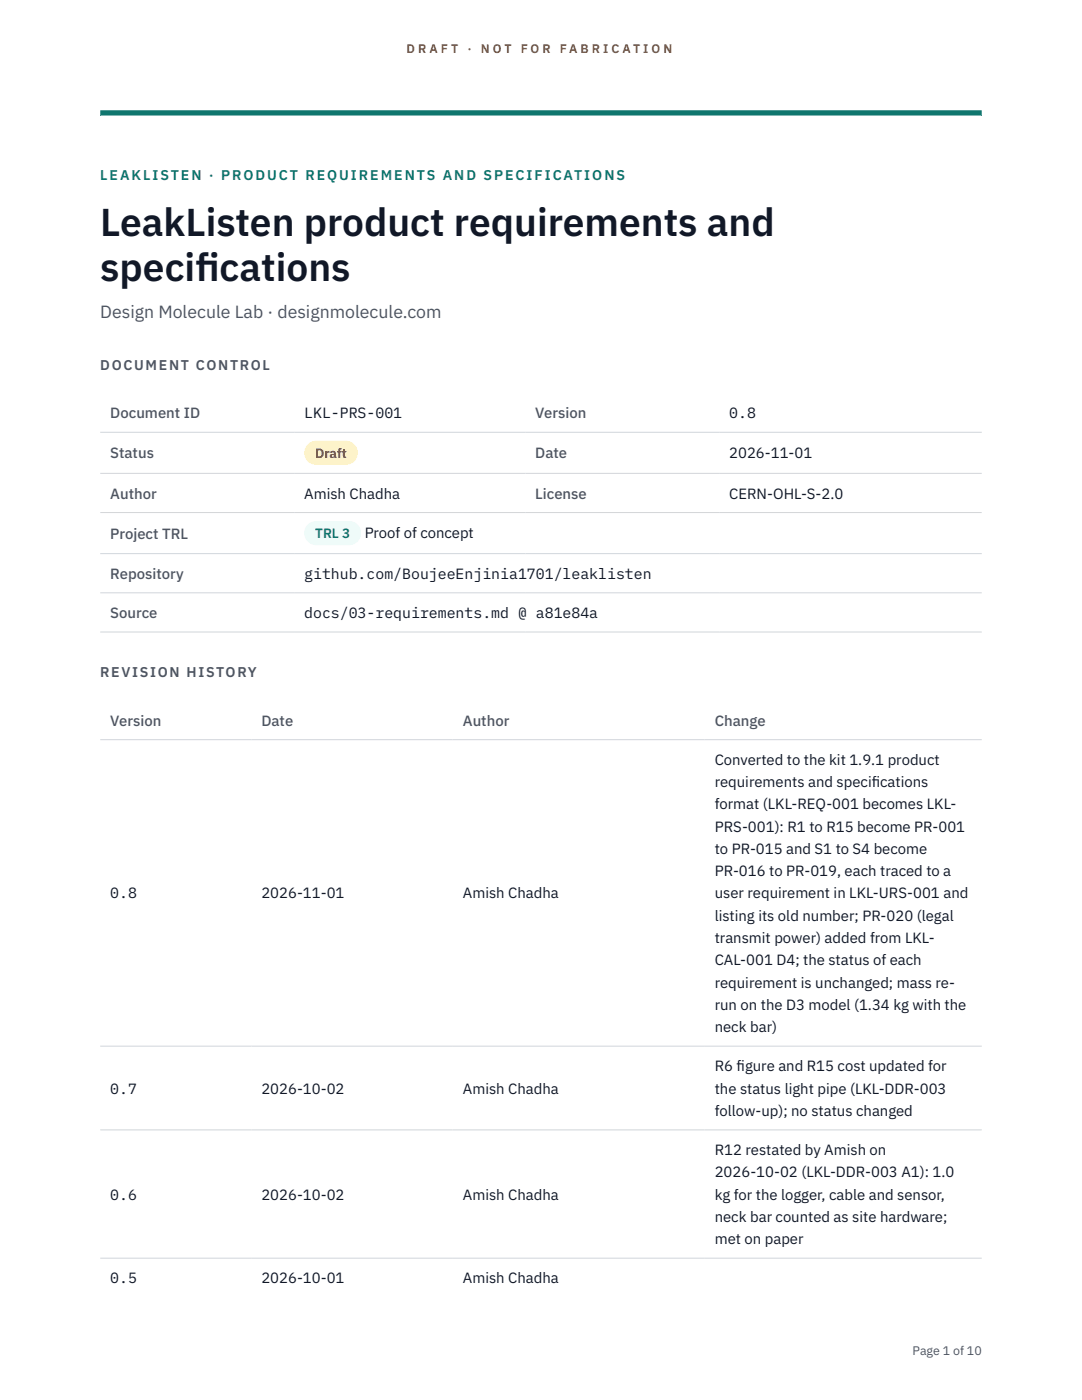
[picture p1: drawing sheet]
<svg xmlns="http://www.w3.org/2000/svg" width="216mm" height="279mm" viewBox="0 0 216 279" stroke-linecap="round" stroke-linejoin="round" font-family="sans-serif">
<defs><g id="words">
<g font-size="7.8" fill="#111827">
<text x="20" y="47.1">LeakListen product requirements and</text>
<text x="20" y="56">specif</text>
<text x="39" y="56">ications</text>
</g>
<text font-size="3.5" fill="#4b5563" x="20" y="63.5">Design Molecule Lab · designmolecule.com</text>
<g font-size="3" fill="#4b5563">
<text x="22" y="83.5">Document ID</text>
<text x="106.8" y="83.5">Version</text>
<text x="22" y="91.5">Status</text>
<text x="106.8" y="91.5">Date</text>
<text x="22" y="99.5">Author</text>
<text x="106.8" y="99.5">License</text>
<text x="22" y="107.5">Project TRL</text>
<text x="22" y="115.5">Repository</text>
<text x="22" y="123.3">Source</text>
<text x="22" y="144.8">Version</text>
<text x="52.2" y="144.8">Date</text>
<text x="92.4" y="144.8">Author</text>
<text x="142.6" y="144.8">Change</text>
</g>
<g font-size="3" fill="#111827">
<text x="60.7" y="83.5">LKL-PRS-001</text>
<text x="145.5" y="83.5">0.8</text>
<text x="145.5" y="91.5">2026-11-01</text>
<text x="60.7" y="99.5">Amish Chadha</text>
<text x="145.5" y="99.5">CERN-OHL-S-2.0</text>
<text x="72.8" y="107.4">Proof of concept</text>
<text x="60.7" y="115.5">github.com/BoujeeEnjinia1701/leaklisten</text>
<text x="60.7" y="123.3">docs/03-requirements.md @ a81e84a</text>
<text x="142.6" y="152.6">Converted to the kit 1.9.1 product</text>
<text x="142.6" y="157.1">requirements and specif</text>
<text x="142.6" y="161.5">format (LKL-REQ-001 becomes LKL-</text>
<text x="173.9" y="157.1">ications</text>
<text x="142.6" y="166">PRS-001): R1 to R15 become PR-001</text>
<text x="142.6" y="170.4">to PR-015 and S1 to S4 become</text>
<text x="22" y="179.3">0.8</text>
<text x="52.2" y="179.3">2026-11-01</text>
<text x="92.4" y="179.3">Amish Chadha</text>
<text x="142.6" y="174.9">PR-016 to PR-019, each traced to a</text>
<text x="142.6" y="179.3">user requirement in LKL-URS-001 and</text>
<text x="142.6" y="183.8">listing its old number; PR-020 (legal</text>
<text x="142.6" y="188.2">transmit power) added from LKL-</text>
<text x="142.6" y="192.6">CAL-001 D4; the status of each</text>
<text x="142.6" y="197.1">requirement is unchanged; mass re-</text>
<text x="142.6" y="201.5">run on the D3 model (1.34 kg with the</text>
<text x="142.6" y="206">neck bar)</text>
<text x="142.6" y="213.8">R6 f</text>
<text x="147" y="213.8">igure and R15 cost updated for</text>
<text x="22" y="218.2">0.7</text>
<text x="52.2" y="218.2">2026-10-02</text>
<text x="92.4" y="218.2">Amish Chadha</text>
<text x="142.6" y="218.2">the status light pipe (LKL-DDR-003</text>
<text x="142.6" y="222.7">follow-up); no status changed</text>
<text x="142.6" y="230.5">R12 restated by Amish on</text>
<text x="22" y="239.4">0.6</text>
<text x="52.2" y="239.4">2026-10-02</text>
<text x="92.4" y="239.4">Amish Chadha</text>
<text x="142.6" y="235">2026-10-02 (LKL-DDR-003 A1): 1.0</text>
<text x="142.6" y="239.4">kg for the logger, cable and sensor,</text>
<text x="142.6" y="243.9">neck bar counted as site hardware;</text>
<text x="142.6" y="248.3">met on paper</text>
<text x="22" y="256.1">0.5</text>
<text x="52.2" y="256.1">2026-10-01</text>
<text x="92.4" y="256.1">Amish Chadha</text>
</g>
<text font-size="2.8" fill="#0f766e" x="20" y="36">LEAKLISTEN · PRODUCT REQUIREMENTS AND SPECIFICATIONS</text>
<g font-size="2.8" fill="#4b5563">
<text x="20" y="73.8">DOCUMENT CONTROL</text>
<text x="20" y="135.1">REVISION HISTORY</text>
</g>
<text font-size="2.7" fill="#92400e" x="62.9" y="91.4">Draft</text>
<text font-size="2.7" fill="#0f766e" x="62.9" y="107.4">TRL 3</text>
<g font-size="2.5" fill="#b45309">
<text x="81.1" y="10.5">D R A F T</text>
<text x="93.3" y="10.5">·</text>
<text x="95.9" y="10.5">N O T</text>
<text x="103.9" y="10.5">F O R</text>
<text x="111.7" y="10.5">F A B R I C A T I O N</text>
</g>
<text font-size="2.5" fill="#4b5563" x="182.1" y="270.3">Page 1 of 10</text>
</g></defs>
<path d="M20 23.1h175.9zM20 22h175.9v1.1h-175.9z" fill-rule="evenodd" fill="#0f766e"/>
<path d="M20 86.3h175.9M20 94.5h175.9M20 102.3h175.9M20 110.5h175.9M20 118.3h175.9M20 126.1h175.9M20 147.6h175.9M20 208.8h175.9M20 225.5h175.9M20 251.1h175.9" fill="none" stroke="#d1d5db" stroke-width=".2"/>
<path d="M60.7 88h10.7v4.8h-10.7z" fill="#fef3c7"/>
<path d="M60.7 104h11.4v4.8h-11.4z" fill="#f0fdfa"/>
<use href="#words"/>
</svg>
